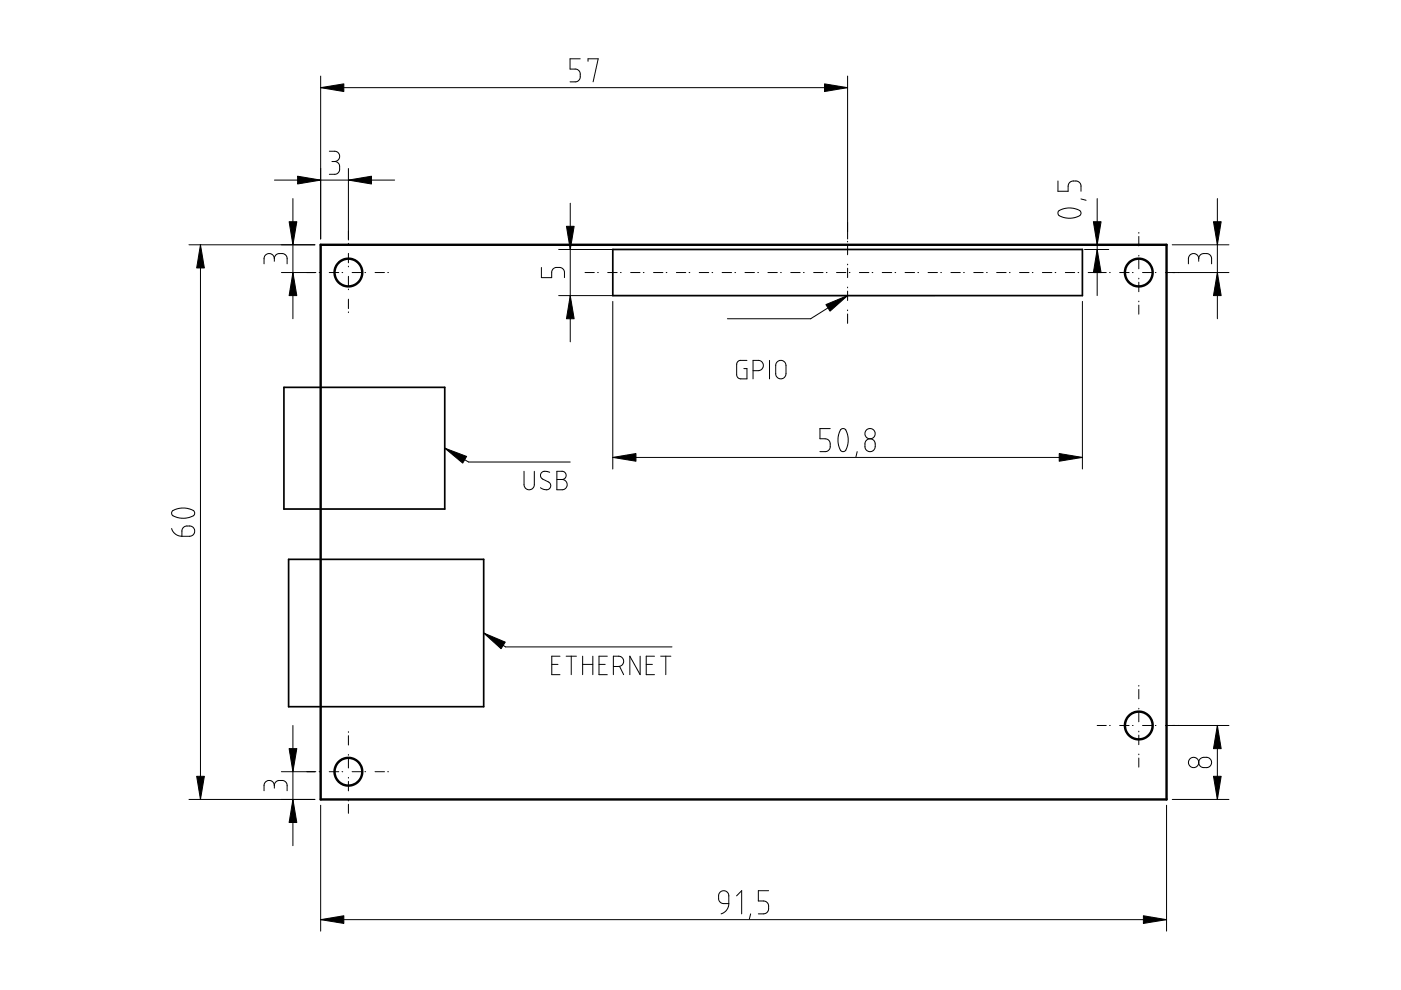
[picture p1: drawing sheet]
<svg xmlns="http://www.w3.org/2000/svg" width="297mm" height="210mm" viewBox="0 0 297 210" stroke-linecap="round" stroke-linejoin="round" font-family="sans-serif">
<path d="M129.9 52.9h99.6v9.8h-99.6zM60.2 82.1h34.1v25.8h-34.1zM61.2 118.6h41.4v31.2h-41.4z" fill="none" stroke="#000" stroke-width=".36"/>
<g fill="none" stroke="#000" stroke-width=".21">
<path d="M68 16.1v34.6M68 18.6h111.7M123 12.5h-2.1v2.1l1.4 .1 .5 .3 .2 .6v.9l-.3 .6-.6 .3h-1.2M124.7 13v-.5h2.1l-1 4.9M179.7 16.1v34.6M58.2 38.2h25.5M69.8 32.1h1.4l.5 .3 .2 .3v1l-.4 .4-.6 .1M70.4 34.2h.5M70.9 34.2l.6 .2 .4 .5v1.5l-.6 .5-1.5 .1M73.9 35.7v15.2M224.3 38.4v2.2h2.2l.1-1.6 .4-.5 .4-.1h1.1l.4 .4 .3 .5v1.3M40.1 51.9h26.7"/>
<path d="M42.5 51.9v117.6M58.2 54.8l-.2-.5-.4-.4-.7-.1-.4 .1-.5 .6v1.4M58.2 54.8l.2-.6 .4-.4h1.2l.3 .1 .5 .6 .1 1.4M58.2 54.8v.6M59.7 57.8h7.3M62.1 42.1v25.5M67.7 57.8h.1M69.8 57.8h2M72.5 57.8h.2M73.9 51.6v.1M73.9 53.7v2M73.9 56.4v.2"/>
<path d="M73.9 58.6v2M74.7 57.8h2M77.4 57.8h.1M79.5 57.8h2M82.2 57.8h.2M114.8 56.7v2.2h2.2v-1.5l.3-.4 .6-.3h.9l.6 .3 .3 .6v1.3M118.4 52.9h79.6M120.9 43.1v29.4M124 57.8h2M126.7 57.8h.2M128.8 57.8h2.1M131.6 57.8h.1"/>
<path d="M133.7 57.8h2M136.4 57.8h.1M138.6 57.8h1.9M141.2 57.8h.2M143.4 57.8h2M146.1 57.8h.2M148.3 57.8h2M151 57.8h.1M153.1 57.8h2M155.8 57.8h.2M157.9 57.8h2.1M160.7 57.8h.1"/>
<path d="M162.8 57.8h2M165.5 57.8h.2M167.7 57.8h2M170.3 57.8h.2M172.5 57.8h2M175.2 57.8h.1M177.4 57.8h1.9M179.7 51.2v.1M179.7 52v2M179.7 56v.2M179.7 56.9v2M180.1 57.8h.1"/>
<path d="M182.2 57.8h2M184.9 57.8h.2M187 57.8h2.1M189.8 57.8h.1M191.9 57.8h2M194.6 57.8h.2M196.8 57.8h2M199.5 57.8h.1M201.6 57.8h2M204.3 57.8h.1M206.5 57.8h1.9M209.2 57.8h.1"/>
<path d="M211.3 57.8h2M214 57.8h.2M216.2 57.8h2M218.9 57.8h.1M221 57.8h2M223.7 57.8h.2M224.5 44.7l1.3-.5 1.6-.1 1.5 .5 .3 .3v.4l-.2 .4-.8 .3-.9 .2h-1.1l-.9-.2-.8-.3-.2-.7zM225.9 57.8h2M228.6 57.8h.1M229.2 42.2l1.1 .3M229.9 51.9h5.2M229.9 52.9h5.2"/>
<path d="M230.7 57.8h3.8M232.6 42.1v20.6M235.2 57.8h.2M237.4 57.8h2M240.1 57.8h.1M241.4 49.3v.1M241.4 50.1v2M241.4 54.1v.2M241.4 55v2M241.4 59v.1M241.4 59.8v2M242.2 57.8h2"/>
<path d="M244.9 57.8h.2M247.1 57.8h13.5M248.5 51.9h12.1M254.1 54.8l-.1-.5-.4-.4-.3-.1-.7 .1-.6 .6v1.4M254.1 54.8l.3-.6 .4-.4h1.3l.5 .3 .2 .4 .1 1.4M254.1 54.8v.6M258.1 42.1v25.5M73.9 61.3v.1M73.9 63.4v2M73.9 66.1v.2M118.4 62.7h79.7M129.9 63.9v35.5"/>
<path d="M158.4 76.4h-1.6l-.6 .6v2.6l.4 .6 1.8 .1v-2.2h-.7M159.7 78.6h1.3l.6-.4 .2-.3v-.6l-.3-.6-.6-.3h-1.2v3.9M163.2 76.4v3.9M164.8 76.7l.5-.3h.4l.6 .3 .3 .4v2.3l-.2 .6-.5 .3-.9-.1-.5-.6v-2.3zM179.7 60.9v.1M179.7 61.7v2M179.7 65.7v.2M179.7 66.6v2M179.7 62.7l-7.8 4.9h-17.7M229.5 63.9v35.5M241.4 63.8v.2M241.4 64.7v1.9"/>
<path d="M94.3 95l5.1 3h21.5M111.1 99.9v3l.3 .6 .7 .3 .8-.2 .3-.5 .1-3.2M118.1 99.9h1.2l.7 .5v.5l-.1 .4-.7 .4 .5 .1 .3 .3 .2 .8-.2 .5-.5 .4h-1.4zM129.9 97h99.6M176 90.9h-2.2v2.1l1.6 .1 .4 .4 .2 .5v.8l-.3 .7-.6 .3h-1.3M178.2 91.1l.4-.2 .6 .1 .3 .6 .3 1.1v1l-.2 1-.3 .8-.5 .3-.6-.3-.5-1.6v-1.5zM181.7 95.8l-.2 1M183.6 93.4l.4-.2 .5-.2 .8 .5 .2 .4 .1 .8-.1 .4-.4 .4-.8 .3-.7-.5-.2-.5v-.8zM36.4 112.1l.3 .6 .5 .6 .7 .3 .7 .1M36.6 108.3l1.4-.5h1.6l1.4 .4 .3 .7-.3 .4-.8 .4-2 .2-1.1-.3-.6-.4-.1-.5zM38.8 111.9l.7-.4 1.2 .2 .5 .5-.1 1-.7 .5h-1.8v-1.2zM116.5 100.1l-.8-.2-.5 .1-.5 .3-.1 .6 .4 .6 1.6 .9 .2 .5-.1 .5-.7 .4h-.7l-.7-.4"/>
<path d="M118.1 101.7h1.1M102.6 134.2l4.6 3h35.3M118.7 139.1h-1.7v3.9h1.7M120 139.1h2.2M121.1 139.1v3.9M123.5 139.1v3.9M125.7 139.1v3.9M128.8 139.1h-1.8v3.9h1.8M135.7 139.1v3.9l-2.2-3.9v3.9M138.8 139.1h-1.8v3.9h1.8M140.1 139.1h2.1M141.2 139.1v3.9"/>
<path d="M62.1 153.8v25.5M73.9 155.1v.2M73.9 156v2M73.9 160v.1M117 140.9h1.3M123.5 140.9h2.2M127 140.9h1.3M130 141.3h1.4l.4-.2 .4-.7-.2-.8-.7-.5h-1.3v3.9M131.4 141.3l.8 1.7M137 140.9h1.3M232.6 153.8h1.9M235.2 153.8h.2"/>
<path d="M237.4 153.8h2M240.1 153.8h.1M241.4 145.3v.2M241.4 146.2v2M241.4 150.2v.1M241.4 151v2M241.4 155v.2M241.4 155.9v2M241.4 159.9v.1M242.2 153.8h2M244.9 153.8h.2M247.1 153.8h13.5"/>
<path d="M258.1 153.8v15.7M40.1 169.5h26.7M58.2 166.6l-.1-.4-.4-.6-1-.1-.6 .6-.1 1.6M58.2 166.6l.2-.8 .4-.3 1.5 .1 .5 .6 .1 1.5M58.2 166.6v.5M59.7 163.6h7.3M67.7 163.6h.1M68 170.7v26.7M69.8 163.6h2M72.5 163.6h.2M73.9 160.8v2M73.9 164.8v.2"/>
<path d="M73.9 165.7v2M73.9 169.7v.1M73.9 170.5v1.9M74.7 163.6h2M77.4 163.6h.1M79.5 163.6h2M82.2 163.6h.2M241.4 160.7v1.9M247.3 170.7v26.7M248.5 169.5h12.1M254.4 160.9l.7-.3 1.3 .1 .5 .7-.1 .7-.3 .4-.5 .2-.9 .1-.4-.2-.4-.4-.2-.5zM68 195h179.3"/>
<path d="M152.6 189.3l.4-.3 .5-.2 .8 .5 .2 .5v1.8h-1.3l-.5-.3-.3-.6v-1zM154.5 191.6v.6l-.4 .7-.5 .5-.7 .4M156.2 189.9l1-1.1v5M159.2 193.8l-.3 1M163 188.8h-2.2v2.2l1.5 .1 .5 .4 .2 .5-.1 1.1-.3 .4-.6 .3h-1.2"/>
<circle cx="184.5" cy="91.9" r="1.09"/>
<circle cx="253.1" cy="161.7" r="1.09"/>
</g>
<g fill="none" stroke="#000" stroke-width=".51">
<path d="M68 51.9h179.3v117.6h-179.3z"/>
<circle cx="73.9" cy="57.8" r="2.94"/>
<circle cx="241.4" cy="57.8" r="2.94"/>
<circle cx="241.4" cy="153.8" r="2.95"/>
<circle cx="73.9" cy="163.6" r="2.95"/>
</g>
<g fill="#000" stroke="#000" stroke-width=".21">
<path d="M68 18.6l4.9-.8v1.6zM174.8 17.8l4.9 .8-4.9 .8zM63.1 37.4l4.9 .8-4.9 .8zM73.9 38.2l4.9-.8v1.6zM42.5 51.9l.8 4.9h-1.6zM61.3 47h1.6l-.8 4.9zM62.1 57.8l.8 4.9h-1.6zM120.1 48h1.6l-.8 4.9zM231.8 47h1.6l-.8 4.9zM232.6 52.9l.8 4.9h-1.6zM257.3 47h1.6l-.8 4.9zM258.1 57.8l.8 4.9h-1.6z"/>
<path d="M120.9 62.7l.8 4.9h-1.6zM175.1 64.6l4.6-1.9-3.7 3.3zM94.3 95l4.6 1.8-.8 1.4zM129.9 97l4.9-.8v1.6zM224.6 96.2l4.9 .8-4.9 .8zM102.6 134.2l4.5 1.9-.9 1.4zM258.1 153.8l.8 4.9h-1.6zM41.7 164.6h1.6l-.8 4.9zM61.3 158.7h1.6l-.8 4.9zM62.1 169.5l.8 4.9h-1.6zM257.3 164.6h1.6l-.8 4.9zM68 195l4.9-.8v1.6z"/>
<path d="M242.4 194.2l4.9 .8-4.9 .8z"/>
</g>
</svg>
